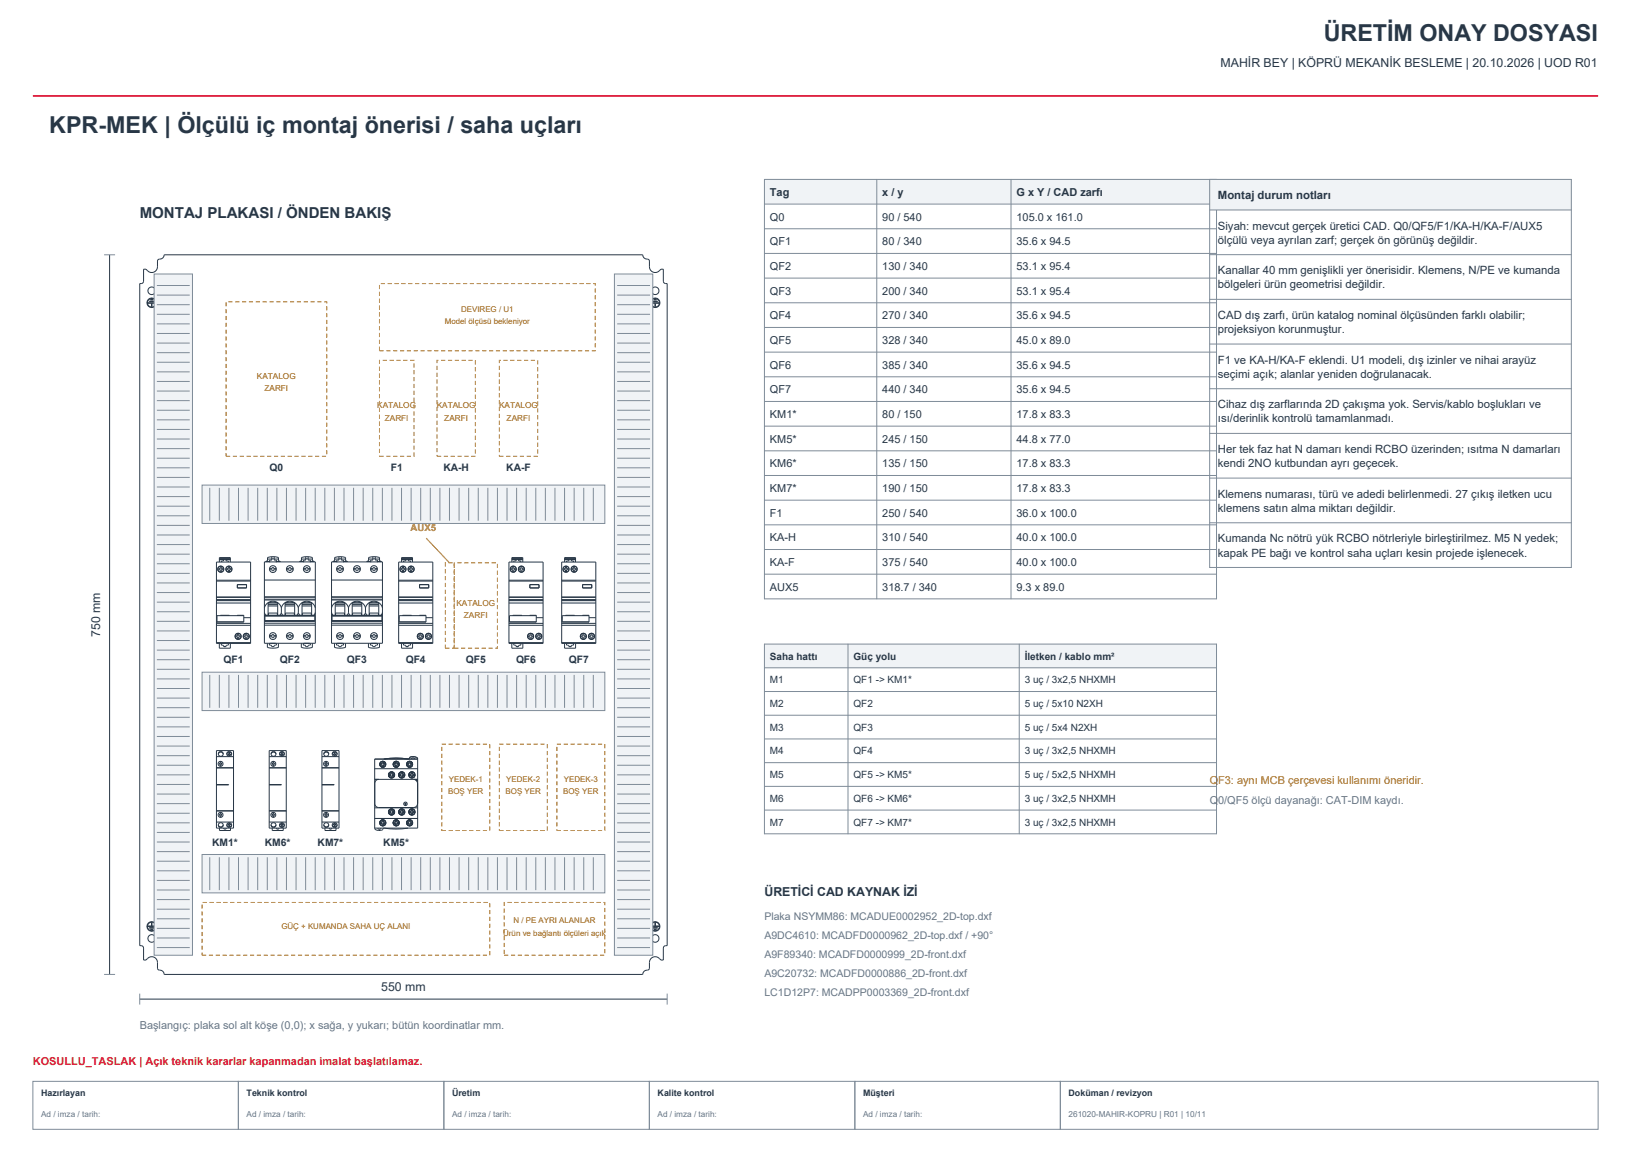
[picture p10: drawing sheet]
<svg xmlns="http://www.w3.org/2000/svg" width="420mm" height="297mm" viewBox="0 0 420 297" stroke-linecap="round" stroke-linejoin="round" font-family="sans-serif">
<defs><g id="words">
<g font-size="6" fill="#283746">
<text x="340.9" y="10.6">ÜRETİM ONAY DOSYASI</text>
<text x="12.7" y="34.2">KPR-MEK | Ölçülü iç montaj önerisi / saha uçları</text>
</g>
<text font-size="3.9" fill="#283746" x="36" y="56.1">MONTAJ PLAKASI / ÖNDEN BAKIŞ</text>
<g font-size="3.2" fill="#283746">
<text x="314.3" y="17.3">MAHİR BEY | KÖPRÜ MEKANİK BESLEME | 20.10.2026 | UOD R01</text>
<text x="25.8" y="163.9" transform="rotate(-90 25.8 163.9)">750 mm</text>
<text x="196.8" y="230.7">ÜRETİCİ CAD KAYNAK İZİ</text>
<text x="98.2" y="255">550 mm</text>
</g>
<g font-size="2.9" fill="#283746">
<text x="313.6" y="51.2">Montaj durum notları</text>
<text x="313.6" y="59.1">Siyah: mevcut gerçek üretici CAD. Q0/QF5/F1/KA-H/KA-F/AUX5</text>
<text x="313.6" y="62.7">ölçülü veya ayrılan zarf; gerçek ön görünüş değildir.</text>
<text x="313.6" y="70.6">Kanallar 40 mm genişlikli yer önerisidir. Klemens, N/PE ve kumanda</text>
<text x="313.6" y="74.2">bölgeleri ürün geometrisi değildir.</text>
<text x="313.6" y="82.1">CAD dış zarfı, ürün katalog nominal ölçüsünden farklı olabilir;</text>
<text x="313.6" y="85.7">projeksiyon korunmuştur.</text>
<text x="313.6" y="93.6">F1 ve KA-H/KA-F eklendi. U1 modeli, dış izinler ve nihai arayüz</text>
<text x="313.6" y="97.2">seçimi açık; alanlar yeniden doğrulanacak.</text>
<text x="313.6" y="105.1">Cihaz dış zarflarında 2D çakışma yok. Servis/kablo boşlukları ve</text>
<text x="313.6" y="108.7">ısı/derinlik kontrolü tamamlanmadı.</text>
<text x="313.6" y="116.6">Her tek faz hat N damarı kendi RCBO üzerinden; ısıtma N damarları</text>
<text x="313.6" y="120.2">kendi 2NO kutbundan ayrı geçecek.</text>
<text x="313.6" y="128.1">Klemens numarası, türü ve adedi belirlenmedi. 27 çıkış iletken ucu</text>
<text x="313.6" y="131.7">klemens satın alma miktarı değildir.</text>
<text x="313.6" y="139.6">Kumanda Nc nötrü yük RCBO nötrleriyle birleştirilmez. M5 N yedek;</text>
<text x="313.6" y="143.2">kapak PE bağı ve kontrol saha uçları kesin projede işlenecek.</text>
</g>
<g font-size="2.8" fill="#283746">
<text x="198.3" y="50.4">Tag</text>
<text x="227.2" y="50.4">x / y</text>
<text x="261.8" y="50.4">G x Y / CAD zarfı</text>
<text x="198.3" y="56.8">Q0</text>
<text x="227.2" y="56.8">90 / 540</text>
<text x="261.8" y="56.8">105.0 x 161.0</text>
<text x="198.3" y="63.1">QF1</text>
<text x="227.2" y="63.1">80 / 340</text>
<text x="261.8" y="63.1">35.6 x 94.5</text>
<text x="198.3" y="69.5">QF2</text>
<text x="227.2" y="69.5">130 / 340</text>
<text x="261.8" y="69.5">53.1 x 95.4</text>
<text x="198.3" y="75.8">QF3</text>
<text x="227.2" y="75.8">200 / 340</text>
<text x="261.8" y="75.8">53.1 x 95.4</text>
<text x="198.3" y="82.2">QF4</text>
<text x="227.2" y="82.2">270 / 340</text>
<text x="261.8" y="82.2">35.6 x 94.5</text>
<text x="198.3" y="88.5">QF5</text>
<text x="227.2" y="88.5">328 / 340</text>
<text x="261.8" y="88.5">45.0 x 89.0</text>
<text x="198.3" y="94.9">QF6</text>
<text x="227.2" y="94.9">385 / 340</text>
<text x="261.8" y="94.9">35.6 x 94.5</text>
<text x="198.3" y="101.2">QF7</text>
<text x="227.2" y="101.2">440 / 340</text>
<text x="261.8" y="101.2">35.6 x 94.5</text>
<text x="198.3" y="107.6">KM1*</text>
<text x="227.2" y="107.6">80 / 150</text>
<text x="261.8" y="107.6">17.8 x 83.3</text>
<text x="198.3" y="113.9">KM5*</text>
<text x="227.2" y="113.9">245 / 150</text>
<text x="261.8" y="113.9">44.8 x 77.0</text>
<text x="198.3" y="120.3">KM6*</text>
<text x="227.2" y="120.3">135 / 150</text>
<text x="261.8" y="120.3">17.8 x 83.3</text>
<text x="198.3" y="126.6">KM7*</text>
<text x="227.2" y="126.6">190 / 150</text>
<text x="261.8" y="126.6">17.8 x 83.3</text>
<text x="198.3" y="133">F1</text>
<text x="227.2" y="133">250 / 540</text>
<text x="261.8" y="133">36.0 x 100.0</text>
<text x="198.3" y="139.3">KA-H</text>
<text x="227.2" y="139.3">310 / 540</text>
<text x="261.8" y="139.3">40.0 x 100.0</text>
<text x="198.3" y="145.7">KA-F</text>
<text x="227.2" y="145.7">375 / 540</text>
<text x="261.8" y="145.7">40.0 x 100.0</text>
<text x="198.3" y="152">AUX5</text>
<text x="227.2" y="152">318.7 / 340</text>
<text x="261.8" y="152">9.3 x 89.0</text>
</g>
<text font-size="2.8" fill="#956100" x="311.5" y="201.8">QF3: aynı MCB çerçevesi kullanımı öneridir.</text>
<g font-size="2.8" fill="#657587">
<text x="311.5" y="207">Q0/QF5 ölçü dayanağı: CAT-DIM kaydı.</text>
<text x="36" y="264.9">Başlangıç: plaka sol alt köşe (0,0); x sağa, y yukarı; bütün koordinatlar mm.</text>
</g>
<text font-size="2.8" fill="#dd1738" x="8.5" y="274.1">KOSULLU_TASLAK | Açık teknik kararlar kapanmadan imalat başlatılamaz.</text>
<g font-size="2.7" fill="#657587">
<text x="196.8" y="236.7">Plaka NSYMM86: MCADUE0002952_2D-top.dxf</text>
<text x="196.8" y="241.6">A9DC4610: MCADFD0000962_2D-top.dxf / +90°</text>
<text x="196.8" y="246.6">A9F89340: MCADFD0000999_2D-front.dxf</text>
<text x="196.8" y="251.5">A9C20732: MCADFD0000886_2D-front.dxf</text>
<text x="196.8" y="256.4">LC1D12P7: MCADPP0003369_2D-front.dxf</text>
</g>
<g font-size="2.6" fill="#283746">
<text x="69.4" y="121.3">Q0</text>
<text x="100.6" y="121.3">F1</text>
<text x="114.2" y="121.3">KA-H</text>
<text x="130.4" y="121.3">KA-F</text>
<text x="57.6" y="170.7">QF1</text>
<text x="72.1" y="170.7">QF2</text>
<text x="89.4" y="170.7">QF3</text>
<text x="104.5" y="170.7">QF4</text>
<text x="120" y="170.7">QF5</text>
<text x="132.9" y="170.7">QF6</text>
<text x="146.5" y="170.7">QF7</text>
<text x="198.3" y="169.8">Saha hattı</text>
<text x="219.8" y="169.8">Güç yolu</text>
<text x="263.9" y="169.8">İletken / kablo mm²</text>
<text x="198.3" y="175.9">M1</text>
<text x="219.8" y="175.9">QF1 -&gt; KM1*</text>
<text x="263.9" y="175.9">3 uç / 3x2,5 NHXMH</text>
<text x="198.3" y="182">M2</text>
<text x="219.8" y="182">QF2</text>
<text x="263.9" y="182">5 uç / 5x10 N2XH</text>
<text x="198.3" y="188.1">M3</text>
<text x="219.8" y="188.1">QF3</text>
<text x="263.9" y="188.1">5 uç / 5x4 N2XH</text>
<text x="198.3" y="194.2">M4</text>
<text x="219.8" y="194.2">QF4</text>
<text x="263.9" y="194.2">3 uç / 3x2,5 NHXMH</text>
<text x="198.3" y="200.3">M5</text>
<text x="219.8" y="200.3">QF5 -&gt; KM5*</text>
<text x="263.9" y="200.3">5 uç / 5x2,5 NHXMH</text>
<text x="198.3" y="206.4">M6</text>
<text x="219.8" y="206.4">QF6 -&gt; KM6*</text>
<text x="263.9" y="206.4">3 uç / 3x2,5 NHXMH</text>
<text x="198.3" y="212.5">M7</text>
<text x="219.8" y="212.5">QF7 -&gt; KM7*</text>
<text x="263.9" y="212.5">3 uç / 3x2,5 NHXMH</text>
<text x="54.6" y="217.6">KM1*</text>
<text x="68.2" y="217.6">KM6*</text>
<text x="81.8" y="217.6">KM7*</text>
<text x="98.7" y="217.6">KM5*</text>
</g>
<text font-size="2.5" fill="#956100" x="105.7" y="136.7">AUX5</text>
<g font-size="2.3" fill="#283746">
<text x="10.6" y="282.2">Hazırlayan</text>
<text x="63.5" y="282.2">Teknik kontrol</text>
<text x="116.4" y="282.2">Üretim</text>
<text x="169.3" y="282.2">Kalite kontrol</text>
<text x="222.2" y="282.2">Müşteri</text>
<text x="275.2" y="282.2">Doküman / revizyon</text>
</g>
<g font-size="2.1" fill="#956100">
<text x="66.2" y="97.6">KATALOG</text>
<text x="68.1" y="100.7">ZARFI</text>
<text x="97.2" y="105.1">KATALOG</text>
<text x="112.5" y="105.1">KATALOG</text>
<text x="128.5" y="105.1">KATALOG</text>
<text x="99.1" y="108.3">ZARFI</text>
<text x="114.4" y="108.3">ZARFI</text>
<text x="130.5" y="108.3">ZARFI</text>
<text x="117.5" y="155.8">KATALOG</text>
<text x="119.5" y="159">ZARFI</text>
</g>
<g font-size="2.1" fill="#657587">
<text x="10.6" y="287.5">Ad / imza / tarih:</text>
<text x="63.5" y="287.5">Ad / imza / tarih:</text>
<text x="116.4" y="287.5">Ad / imza / tarih:</text>
<text x="169.3" y="287.5">Ad / imza / tarih:</text>
<text x="222.2" y="287.5">Ad / imza / tarih:</text>
<text x="275.2" y="287.5">261020-MAHIR-KOPRU | R01 | 10/11</text>
</g>
<g font-size="2" fill="#956100">
<text x="114.5" y="83.4">Model ölçüsü bekleniyor</text>
<text x="118.7" y="80.2">DEVIREG / U1</text>
<text x="115.6" y="201.2">YEDEK-1</text>
<text x="130.4" y="201.2">YEDEK-2</text>
<text x="145.2" y="201.2">YEDEK-3</text>
<text x="115.4" y="204.4">BOŞ YER</text>
<text x="130.2" y="204.4">BOŞ YER</text>
<text x="145" y="204.4">BOŞ YER</text>
<text x="72.4" y="239.1">GÜÇ + KUMANDA SAHA UÇ ALANI</text>
<text x="132.2" y="237.6">N / PE AYRI ALANLAR</text>
<text x="129.6" y="240.8">Ürün ve bağlantı ölçüleri açık</text>
</g>
</g></defs>
<path d="M8.5 24.7h403" fill="none" stroke="#dd1738" stroke-width=".46"/>
<g fill="none" stroke="#283746" stroke-width=".26">
<path d="M37 69.3h.6a1.56 1.56 0 0 0 1.7 .8 1.56 1.56 0 0 0 1.3-1.4v-1.7l.4-.3a1.13 1.13 0 0 0 1.3-1.1h123.2a1.51 1.51 0 0 0 1.6 1.2l.1 1.9a1.56 1.56 0 0 0 1.3 1.4 1.56 1.56 0 0 0 1.7-.8h.6l.1 3.3 .3 .3 .6 .1v170.4h-.6l-.3 .4-.1 3.3h-.6a1.56 1.56 0 0 0-1.7-.9 1.56 1.56 0 0 0-1.3 1.5v1.7l-.5 .3a1.13 1.13 0 0 0-1.2 1.1h-123.2a1.51 1.51 0 0 0-1.6-1.3l-.1-1.8a1.56 1.56 0 0 0-1.3-1.5 1.56 1.56 0 0 0-1.7 .9h-.6l-.1-3.3-.3-.4h-.6v-170.4l.6-.1 .3-.3zM38.1 77.9l2 .1h-1l-.1 .9v-.9zM38.5 77.5l1.2 .1zM38.8 77.1l.6 .1zM167.7 77.9l2 .1h-.9l-.1 .9v-.9zM168.1 77.5l1.2 .1zM168.4 77.1l.6 .1zM38.1 238.3h.9l.1-.8v.8l1 .1zM38.5 238.7l1.2 .2zM38.8 239.2l.6 .1zM167.7 238.3h1l.1-.8v.8l.9 .1zM168.1 238.7l1.2 .2z"/>
<path d="M168.4 239.2l.6 .1z"/>
<circle cx="39.1" cy="77.9" r="1.23"/>
<circle cx="39.1" cy="77.9" r="1.11"/>
<circle cx="39.1" cy="74.8" r=".99"/>
<circle cx="168.7" cy="77.9" r="1.23"/>
<circle cx="168.7" cy="77.9" r="1.11"/>
<circle cx="168.7" cy="74.8" r=".99"/>
<circle cx="39.1" cy="238.4" r="1.23"/>
<circle cx="39.1" cy="238.4" r="1.11"/>
<circle cx="168.7" cy="238.4" r="1.23"/>
<circle cx="168.7" cy="238.4" r="1.11"/>
<circle cx="39.1" cy="241.5" r=".99"/>
<circle cx="168.7" cy="241.5" r=".99"/>
</g>
<path d="M39.7 70.5h9.9v175.3h-9.9z" fill-rule="evenodd" fill="#f0f3f6" stroke="#7f8c99" stroke-width=".26"/>
<g fill="none" stroke="#7f8c99" stroke-width=".26">
<path d="M40.4 78.4h8.5M40.4 75.9h8.5M40.4 73.5h8.5M40.4 98.2h8.5M40.4 95.7h8.5M40.4 93.2h8.5M40.4 90.8h8.5M40.4 88.3h8.5M40.4 85.8h8.5M40.4 83.4h8.5M40.4 80.9h8.5M40.4 117.9h8.5"/>
<path d="M40.4 115.5h8.5M40.4 113h8.5M40.4 110.5h8.5M40.4 108.1h8.5M40.4 105.6h8.5M40.4 103.1h8.5M40.4 100.6h8.5M40.4 137.7h8.5M40.4 135.2h8.5M40.4 132.7h8.5M40.4 130.3h8.5M40.4 127.8h8.5"/>
<path d="M40.4 125.3h8.5M40.4 122.9h8.5M40.4 120.4h8.5M40.4 159.9h8.5M40.4 157.4h8.5M40.4 155h8.5M40.4 152.5h8.5M40.4 150h8.5M40.4 147.6h8.5M40.4 145.1h8.5M40.4 142.6h8.5M40.4 140.2h8.5"/>
<path d="M40.4 179.7h8.5M40.4 177.2h8.5M40.4 174.7h8.5M40.4 172.3h8.5M40.4 169.8h8.5M40.4 167.3h8.5M40.4 164.8h8.5M40.4 162.4h8.5M40.4 199.4h8.5M40.4 197h8.5M40.4 194.5h8.5M40.4 192h8.5"/>
<path d="M40.4 189.5h8.5M40.4 187.1h8.5M40.4 184.6h8.5M40.4 182.1h8.5M40.4 219.2h8.5M40.4 216.7h8.5M40.4 214.2h8.5M40.4 211.8h8.5M40.4 209.3h8.5M40.4 206.8h8.5M40.4 204.4h8.5M40.4 201.9h8.5"/>
<path d="M40.4 238.9h8.5M40.4 236.5h8.5M40.4 234h8.5M40.4 231.5h8.5M40.4 229.1h8.5M40.4 226.6h8.5M40.4 224.1h8.5M40.4 221.6h8.5M40.4 243.9h8.5M40.4 241.4h8.5"/>
</g>
<path d="M158.2 70.5h9.9v175.3h-9.9z" fill-rule="evenodd" fill="#f0f3f6" stroke="#7f8c99" stroke-width=".26"/>
<g fill="none" stroke="#7f8c99" stroke-width=".26">
<path d="M158.9 78.4h8.5M158.9 75.9h8.5M158.9 73.5h8.5M158.9 98.2h8.5M158.9 95.7h8.5M158.9 93.2h8.5M158.9 90.8h8.5M158.9 88.3h8.5M158.9 85.8h8.5M158.9 83.4h8.5M158.9 80.9h8.5M158.9 117.9h8.5"/>
<path d="M158.9 115.5h8.5M158.9 113h8.5M158.9 110.5h8.5M158.9 108.1h8.5M158.9 105.6h8.5M158.9 103.1h8.5M158.9 100.6h8.5M158.9 137.7h8.5M158.9 135.2h8.5M158.9 132.7h8.5M158.9 130.3h8.5M158.9 127.8h8.5"/>
<path d="M158.9 125.3h8.5M158.9 122.9h8.5M158.9 120.4h8.5M158.9 159.9h8.5M158.9 157.4h8.5M158.9 155h8.5M158.9 152.5h8.5M158.9 150h8.5M158.9 147.6h8.5M158.9 145.1h8.5M158.9 142.6h8.5M158.9 140.2h8.5"/>
<path d="M158.9 179.7h8.5M158.9 177.2h8.5M158.9 174.7h8.5M158.9 172.3h8.5M158.9 169.8h8.5M158.9 167.3h8.5M158.9 164.8h8.5M158.9 162.4h8.5M158.9 199.4h8.5M158.9 197h8.5M158.9 194.5h8.5M158.9 192h8.5"/>
<path d="M158.9 189.5h8.5M158.9 187.1h8.5M158.9 184.6h8.5M158.9 182.1h8.5M158.9 219.2h8.5M158.9 216.7h8.5M158.9 214.2h8.5M158.9 211.8h8.5M158.9 209.3h8.5M158.9 206.8h8.5M158.9 204.4h8.5M158.9 201.9h8.5"/>
<path d="M158.9 238.9h8.5M158.9 236.5h8.5M158.9 234h8.5M158.9 231.5h8.5M158.9 229.1h8.5M158.9 226.6h8.5M158.9 224.1h8.5M158.9 221.6h8.5M158.9 243.9h8.5M158.9 241.4h8.5"/>
</g>
<path d="M52 124.8h103.8v9.9h-103.8z" fill-rule="evenodd" fill="#f0f3f6" stroke="#7f8c99" stroke-width=".26"/>
<g fill="none" stroke="#7f8c99" stroke-width=".26">
<path d="M54 125.6v8.4M56.5 125.6v8.4M58.9 125.6v8.4M61.4 125.6v8.4M63.9 125.6v8.4M66.4 125.6v8.4M68.8 125.6v8.4M71.3 125.6v8.4M73.8 125.6v8.4M76.2 125.6v8.4M78.7 125.6v8.4M81.2 125.6v8.4"/>
<path d="M83.6 125.6v8.4M86.1 125.6v8.4M88.6 125.6v8.4M91.1 125.6v8.4M93.5 125.6v8.4M96 125.6v8.4M98.5 125.6v8.4M100.9 125.6v8.4M103.4 125.6v8.4M105.9 125.6v8.4M108.3 125.6v8.4M110.8 125.6v8.4"/>
<path d="M113.3 125.6v8.4M115.7 125.6v8.4M118.2 125.6v8.4M120.7 125.6v8.4M123.2 125.6v8.4M125.6 125.6v8.4M128.1 125.6v8.4M130.6 125.6v8.4M133 125.6v8.4M135.5 125.6v8.4M138 125.6v8.4M140.4 125.6v8.4"/>
<path d="M142.9 125.6v8.4M145.4 125.6v8.4M147.8 125.6v8.4M150.3 125.6v8.4M152.8 125.6v8.4"/>
</g>
<path d="M52 173h103.8v9.9h-103.8z" fill-rule="evenodd" fill="#f0f3f6" stroke="#7f8c99" stroke-width=".26"/>
<g fill="none" stroke="#7f8c99" stroke-width=".26">
<path d="M54 173.7v8.5M56.5 173.7v8.5M58.9 173.7v8.5M61.4 173.7v8.5M63.9 173.7v8.5M66.4 173.7v8.5M68.8 173.7v8.5M71.3 173.7v8.5M73.8 173.7v8.5M76.2 173.7v8.5M78.7 173.7v8.5M81.2 173.7v8.5"/>
<path d="M83.6 173.7v8.5M86.1 173.7v8.5M88.6 173.7v8.5M91.1 173.7v8.5M93.5 173.7v8.5M96 173.7v8.5M98.5 173.7v8.5M100.9 173.7v8.5M103.4 173.7v8.5M105.9 173.7v8.5M108.3 173.7v8.5M110.8 173.7v8.5"/>
<path d="M113.3 173.7v8.5M115.7 173.7v8.5M118.2 173.7v8.5M120.7 173.7v8.5M123.2 173.7v8.5M125.6 173.7v8.5M128.1 173.7v8.5M130.6 173.7v8.5M133 173.7v8.5M135.5 173.7v8.5M138 173.7v8.5M140.4 173.7v8.5"/>
<path d="M142.9 173.7v8.5M145.4 173.7v8.5M147.8 173.7v8.5M150.3 173.7v8.5M152.8 173.7v8.5"/>
</g>
<path d="M52 219.9h103.8v9.9h-103.8z" fill-rule="evenodd" fill="#f0f3f6" stroke="#7f8c99" stroke-width=".26"/>
<g fill="none" stroke="#7f8c99" stroke-width=".26">
<path d="M26.8 65.6h2.8M54 220.6v8.5M56.5 220.6v8.5M58.9 220.6v8.5M61.4 220.6v8.5M63.9 220.6v8.5M66.4 220.6v8.5M68.8 220.6v8.5M71.3 220.6v8.5M73.8 220.6v8.5M76.2 220.6v8.5M78.7 220.6v8.5"/>
<path d="M81.2 220.6v8.5M83.6 220.6v8.5M86.1 220.6v8.5M88.6 220.6v8.5M91.1 220.6v8.5M93.5 220.6v8.5M96 220.6v8.5M98.5 220.6v8.5M100.9 220.6v8.5M103.4 220.6v8.5M105.9 220.6v8.5M108.3 220.6v8.5"/>
<path d="M110.8 220.6v8.5M113.3 220.6v8.5M115.7 220.6v8.5M118.2 220.6v8.5M120.7 220.6v8.5M123.2 220.6v8.5M125.6 220.6v8.5M128.1 220.6v8.5M130.6 220.6v8.5M133 220.6v8.5M135.5 220.6v8.5M138 220.6v8.5"/>
<path d="M140.4 220.6v8.5M142.9 220.6v8.5M145.4 220.6v8.5M147.8 220.6v8.5M150.3 220.6v8.5M152.8 220.6v8.5M26.8 250.8h2.8M36 255.7v2.8M171.8 255.7v2.8"/>
</g>
<path d="M58.2 77.7h25.9v39.7h-25.9zM97.7 73h55.6v17.3h-55.6zM97.7 92.7h8.9v24.7h-8.9zM112.5 92.7h9.9v24.7h-9.9zM128.6 92.7h9.9v24.7h-9.9zM114.7 144.8h2.3v22h-2.3zM117 144.8h11.1v22h-11.1zM113.8 191.5h12.3v22.2h-12.3zM128.6 191.5h12.3v22.2h-12.3zM143.4 191.5h12.4v22.2h-12.4zM52 232.3h74.1v13.5h-74.1zM129.8 232.3h26v13.5h-26z" fill="none" stroke="#956100" stroke-width=".26" stroke-dasharray="1.1 .7" stroke-linecap="butt"/>
<g fill="none" stroke="#283746" stroke-width=".26">
<path d="M28.2 65.6v185.2M55.7 144.7h8.8v20.9h-8.8zM55.7 159h.2M55.7 155.2h8.8M55.7 154.6h8.8M55.7 154.4h8.8M55.7 153.7h8.8M55.7 153.6h8.8M55.7 149.6h8.8M55.7 149.3h8.8M56.5 144.7v-1.2h2.8v1.2M56.5 143.8h2.8"/>
<path d="M56.7 145.7v.6h-.4v.3h.4v.6M56.7 158.5h2.4M57 144.7l.1-.3h.4a.38 .38 0 0 1 .4-.4 .38 .38 0 0 1 .4 .4h.4l.1 .3M57 145.7v.6h.4v.3h-.4v.6M57.8 144h-1.3M58 144h1.3M58.8 145.7v.6h-.4v.3h.4v.6M59.1 145.7v.6h.4v.3h-.4v.6M61.1 158.5l1.7-.1v1.7h-6.9v-1.6h6.9M61.1 150.5h2.4v.8h-2.4zM61.1 150.5v.8h2.4M62.8 159h1.7"/>
<path d="M68.1 157.7l.3 .6M68.1 156.4l.8-1.2 1.4-.5 1.3 .5 .9 1.2M68.1 144.6h13.1v21h-13.1zM68.1 153.7h13.1M68.1 154.4h13.1M68.1 154.2h13.1M68.1 153.6h13.1M68.1 149.3h13.1M68.2 158.4h12.9M68.2 158.3h12.9v1.6h-12.9zM68.2 159.9h12.9M68.2 159.7h12.9"/>
<path d="M68.2 158.6h12.9M68.6 144.5h.8M68.6 144.4l-.1 .2 .1-.1M68.6 144.4v.1M68.9 144.2l-.3 .2M68.9 144.2l-.3 .3M69 158.3v-3.1l1.3-.2 1.2 .2v3.1M69 155.2h2.5M69 158.3h.1M69 156h2.5M69 155.6h2.5M69.1 158.3v-.5h2.3v.5"/>
<path d="M69.4 144.4h.1M69.4 144.4l.9-.6 .9 .6M69.4 144.4l.2 .2M69.4 144.5l.1 .1M69.4 146.3h.7v-.3h.3v.3h.7M69.4 146.6h.7v.3h.3v-.3h.7M70 143.3v.6h-1.1M70.6 143.3v.6h1.1M71.2 144.5l-.1 .1M71.2 144.5h.8M71.2 144.4l-.2 .2M71.2 144.5h.1"/>
<path d="M71.4 158.3h.1M71.7 144.2v-.7a4.8 4.8 0 0 0-2.8 0v.7M71.7 144.2l.3 .3M71.7 144.2l.3 .2M72 144.4l.1 .2-.1-.1M72 144.4v.1M72.5 157.7l-.4 .6M72.5 157.7l.3 .6M72.5 156.4v1.3M73.4 158.3v-3.1l1.2-.2 1.3 .2v3.1M73.4 155.2h2.5M73.4 158.3h.1"/>
<path d="M73.4 156h2.5M73.4 155.6h2.5M73.5 158.3v-.5h2.3v.5M73.8 146.3h.7v-.3h.3v.3h.7M73.8 146.6h.7v.3h.3v-.3h.7M75.8 158.3h.1M76.8 156.4l.8-1.2 1.4-.5 1.4 .5 .8 1.2M76.8 156.4l-.8-1.2-1.4-.5-1.3 .5-.8 1.2M76.8 156.4v1.3M76.8 157.7l.4 .6M76.8 157.7l-.3 .6M77.3 144.5h.8"/>
<path d="M77.4 144.4l-.2 .2 .2-.1M77.4 144.4v.1M77.6 144.2l-.2 .2M77.6 144.2l-.2 .3M77.8 158.3v-3.1l1.2-.2 1.2 .2v3.1M77.8 155.2h2.4M77.8 158.3h.1M77.8 156h2.4M77.8 155.6h2.4M77.9 158.3v-.5h2.3v.5M78.1 144.4h.1M78.1 144.4l.9-.6 1 .6"/>
<path d="M78.1 144.4l.2 .2M78.1 144.5l.1 .1M78.1 146.3h.7v-.3h.4v.3h.7M78.1 146.6h.7v.3h.4v-.3h.7M78.7 143.3v.6h-1.1M79.3 143.3v.6h1.1M80 144.5l-.1 .1M80 144.5h.7M80 144.4l-.3 .2M80 144.5h.1M80.2 158.3h.1M80.4 144.2v-.7a4.8 4.8 0 0 0-2.8 0v.7"/>
<path d="M80.4 144.2l.3 .3M80.5 144.2l.2 .2M80.7 144.4l.2 .2-.2-.1M80.7 144.4v.1M81.2 157.7l-.4 .6M85.4 157.7l.3 .6M85.4 156.4l.8-1.2 1.4-.5 1.3 .5 .8 1.2M85.4 144.6h13.1v21h-13.1zM85.4 153.7h13.1M85.4 154.4h13.1M85.4 154.2h13.1M85.4 153.6h13.1"/>
<path d="M85.4 149.3h13.1M85.5 158.4h12.8M85.5 158.3h12.8v1.6h-12.8zM85.5 159.9h12.8M85.5 159.7h12.8M85.5 158.6h12.8M85.9 144.5h.8M85.9 144.4l-.2 .2 .2-.1M85.9 144.4v.1M86.2 144.2l-.3 .2M86.3 158.3v-3.1l1.3-.2 1.2 .2v3.1M86.3 155.2h2.5"/>
<path d="M86.3 158.3h.1M86.3 156h2.5M86.3 155.6h2.5M86.4 158.3v-.5h2.3v.5M86.7 144.4h.1M86.7 144.4l.9-.6 .9 .6M86.7 144.4l.2 .2M86.7 144.5v.1M86.7 146.6h.7v.3h.3v-.3h.7M86.7 146.3h.7v-.3h.3v.3h.7M87.3 143.3v.6h-1.1M87.9 143.3v.6h1.1"/>
<path d="M88.5 144.5l-.1 .1M88.5 144.5h.8M88.5 144.4l-.2 .2M88.5 144.5h.1M88.7 158.3h.1M89 144.2v-.7a4.8 4.8 0 0 0-2.8 0v.8l-.3 .2M89 144.2l.2 .3M89 144.2l.2 .2M89.2 144.4l.2 .2-.2-.1M89.2 144.4v.1M89.7 157.7l-.3 .6M89.7 157.7l.4 .6"/>
<path d="M89.7 156.4v1.3M90.7 158.3v-3.1l1.2-.2 1.3 .2v3.1M90.7 155.2h2.5M90.7 158.3h.1M90.7 156h2.5M90.7 155.6h2.5M90.8 158.3v-.5h2.3v.5M91.1 146.6h.7v.3h.3v-.3h.7M91.1 146.3h.7v-.3h.3v.3h.7M93.1 158.3h.1M94.1 156.4l.8-1.2 1.4-.5 1.4 .5 .8 1.2M94.1 156.4l-.8-1.2-1.4-.5-1.3 .5-.9 1.2"/>
<path d="M94.1 156.4v1.3M94.1 157.7l.4 .6M94.1 157.7l-.3 .6M94.6 144.5h.8M94.7 144.5l-.2 .1M94.7 144.4l-.2 .2M94.7 144.4v.1M94.9 144.2l-.2 .2M94.9 144.2l-.2 .3M95.1 158.3v-3.1l1.2-.2 1.2 .2v3.1M95.1 155.2h2.4M95.1 158.3h.1"/>
<path d="M95.1 156h2.4M95.1 155.6h2.4M95.2 158.3v-.5h2.2v.5M95.4 144.4h.1M95.4 144.4l.9-.6 1 .6M95.4 144.4l.2 .2M95.4 144.5l.1 .1M95.4 146.6h.7v.3h.4v-.3h.7M95.4 146.3h.7v-.3h.4v.3h.7M96 143.3v.6h-1.1M96.6 143.3v.6h1.1M97.2 144.5v.1"/>
<path d="M97.2 144.5h.8M97.2 144.4l-.2 .2M97.2 144.5h.1M97.4 158.3h.1M97.7 144.2v-.7a4.8 4.8 0 0 0-2.8 0v.7M97.7 144.2l.3 .3M97.7 144.2l.3 .2M98 144.4l.2 .2-.2-.1M98 144.4v.1M98.5 157.7l-.4 .6M102.7 144.7h8.7v20.9h-8.7zM102.7 159h.1"/>
<path d="M102.7 155.2h8.7M102.7 154.6h8.7M102.7 154.4h8.7M102.7 153.7h8.7M102.7 153.6h8.7M102.7 149.6h8.7M102.7 149.3h8.7M103.4 143.8h2.8M103.4 144.7v-1.2h2.8v1.2M103.6 145.7v.6h-.4v.3h.4v.6M103.7 158.5h2.3M103.9 144.7l.1-.3h.4a.38 .38 0 0 1 .4-.4 .38 .38 0 0 1 .4 .4h.4l.1 .3"/>
<path d="M103.9 145.7v.6h.4v.3h-.4v.6M104.7 144h-1.3M105 144h1.2M105.7 145.7v.6h-.4v.3h.4v.6M106 145.7v.6h.4v.3h-.4v.6M108 158.5l1.7-.1v1.7h-6.9v-1.6h6.9M108 150.5h2.4v.8h-2.4zM108 151.3h2.4M109.7 159h1.7M131.1 144.7h8.7v20.9h-8.7zM131.1 159h.1M131.1 155.2h8.7"/>
<path d="M131.1 154.6h8.7M131.1 154.4h8.7M131.1 153.7h8.7M131.1 153.6h8.7M131.1 149.6h8.7M131.1 149.3h8.7M131.8 143.8h2.8M131.8 144.7v-1.2h2.8v1.2M132 145.7v.6h-.4v.3h.4v.6M132.1 158.5h2.3M132.3 144.7l.1-.3h.4a.38 .38 0 0 1 .4-.4 .38 .38 0 0 1 .4 .4h.4l.1 .3M132.3 145.7v.6h.4v.3h-.4v.6"/>
<path d="M133.1 144h-1.3M133.4 144h1.2M134.1 145.7v.6h-.4v.3h.4v.6M134.4 145.7v.6h.4v.3h-.4v.6M136.4 158.5l1.7-.1v1.7h-6.9v-1.6h6.9M136.4 150.5h2.4v.8h-2.4zM136.4 151.3h2.4M138.1 159h1.7M144.6 144.7h8.8v20.9h-8.8zM144.6 159h.2M144.6 155.2h8.8M144.6 154.6h8.8"/>
<path d="M144.6 154.4h8.8M144.6 153.7h8.8M144.6 153.6h8.8M144.6 149.6h8.8M144.6 149.3h8.8M145.4 143.8h2.8M145.4 144.7v-1.2h2.8v1.2M145.6 145.7v.6h-.4v.3h.4v.6M145.6 158.5h2.4M145.9 144.7l.1-.3h.4a.38 .38 0 0 1 .4-.4 .38 .38 0 0 1 .4 .4h.4l.1 .3M145.9 145.7v.6h.4v.3h-.4v.6M146.7 144h-1.3"/>
<path d="M146.9 144h1.3M147.7 145.7v.6h-.4v.3h.4v.6M148 145.7v.6h.4v.3h-.4v.6M150 158.5l1.7-.1v1.7h-6.9v-1.6h6.9M150 150.5h2.4v.8h-2.4zM150 151.3h2.4M151.7 159h1.7M55.7 165.4h8.8M55.7 160.9h8.8M55.7 160.4h8.8M55.9 160h6.9M56.5 165.6v1.2h2.8v-1.2"/>
<path d="M57.1 165.6l-.1 .4 .5 .1a.4 .4 0 0 0 .4 .4 .4 .4 0 0 0 .4-.4l.5-.1-.1-.4M57.6 166.4h.6M61.2 163v.6h-.4v.3h.4v.6M61.5 163v.6h.4v.3h-.4v.6M63.3 163v.6h-.4v.3h.4v.6M63.6 163v.6h.4v.3h-.4v.6M68.1 160.9h13.1M68.1 160.4h13.1M68.9 165.6v1l1.4 .2 1.4-.2v-1M69.4 163.9h.7v.2h.3v-.2h.7M69.4 163.5h.7v-.2h.3v.2h.7M69.6 165.6a.25 .25 0 0 0-.3 .2 .25 .25 0 0 0 .3 .3h.3a.4 .4 0 0 0 .4 .4 .4 .4 0 0 0 .4-.4h.3a.25 .25 0 0 0 .2-.3 .25 .25 0 0 0-.2-.2"/>
<path d="M73.8 163.9h.7v.2h.3v-.2h.7M73.8 163.5h.7v-.2h.3v.2h.7M77.6 165.6v1l1.4 .2 1.4-.2v-1M78.1 163.9h.7v.2h.4v-.2h.7M78.1 163.5h.7v-.2h.4v.2h.7M78.3 165.6a.25 .25 0 0 0-.2 .2 .25 .25 0 0 0 .2 .3h.3a.4 .4 0 0 0 .4 .4 .4 .4 0 0 0 .4-.4h.3a.25 .25 0 0 0 .2-.3 .25 .25 0 0 0-.2-.2M85.4 160.9h13.1M85.4 160.4h13.1M86.1 165.6v1l1.5 .2 1.4-.2v-1M86.7 163.9h.7v.2h.3v-.2h.7M86.7 163.5h.7v-.2h.3v.2h.7M86.9 165.6a.25 .25 0 0 0-.3 .2 .25 .25 0 0 0 .3 .3h.3a.4 .4 0 0 0 .4 .4 .4 .4 0 0 0 .4-.4h.2a.25 .25 0 0 0 .3-.3 .25 .25 0 0 0-.3-.2"/>
<path d="M91.1 163.9h.7v.2h.3v-.2h.7M91.1 163.5h.7v-.2h.3v.2h.7M94.9 165.6v1l1.4 .2 1.4-.2v-1M95.4 163.9h.7v.2h.4v-.2h.7M95.4 163.5h.7v-.2h.4v.2h.7M95.6 165.6a.25 .25 0 0 0-.2 .2 .25 .25 0 0 0 .2 .3h.3a.4 .4 0 0 0 .4 .4 .4 .4 0 0 0 .4-.4h.3a.25 .25 0 0 0 .2-.3 .25 .25 0 0 0-.2-.2M102.7 165.4h8.7M102.7 160.9h8.7M102.7 160.4h8.7M102.8 160h6.9M103.4 165.6v1.2h2.8v-1.2M104 165.6l-.1 .4 .5 .1a.4 .4 0 0 0 .4 .4 .4 .4 0 0 0 .4-.4l.5-.1-.1-.4"/>
<path d="M104.6 166.4h.5M108.1 163v.6h-.4v.3h.4v.6M108.4 163v.6h.4v.3h-.4v.6M110.2 163v.6h-.4v.3h.4v.6M110.5 163v.6h.4v.3h-.4v.6M131.1 165.4h8.7M131.1 160.9h8.7M131.1 160.4h8.7M131.2 160h6.9M131.8 165.6v1.2h2.8v-1.2M132.4 165.6l-.1 .4 .5 .1a.4 .4 0 0 0 .4 .4 .4 .4 0 0 0 .4-.4l.5-.1-.1-.4M133 166.4h.5"/>
<path d="M136.5 163v.6h-.4v.3h.4v.6M136.8 163v.6h.4v.3h-.4v.6M138.6 163v.6h-.4v.3h.4v.6M138.9 163v.6h.4v.3h-.4v.6M144.6 165.4h8.8M144.6 160.9h8.8M144.6 160.4h8.8M144.8 160h6.9M145.4 165.6v1.2h2.8v-1.2M146 165.6l-.1 .4 .5 .1a.4 .4 0 0 0 .4 .4 .4 .4 0 0 0 .4-.4l.5-.1-.1-.4M146.5 166.4h.6M150.1 163v.6h-.4v.3h.4v.6"/>
<path d="M150.4 163v.6h.4v.3h-.4v.6M152.2 163v.6h-.4v.3h.4v.6M152.5 163v.6h.4v.3h-.4v.6M55.7 193.2h4.4v19.9h-4.4zM55.7 197.6h4.4M55.7 194.7h4.4M56.2 194l.3-.3 .4-.1 .3 .1 .3 .3M56.7 195.9v.6h-.3v.2h.3v.5M56.9 195.9v.6h.3v.2h-.3v.5M57.5 194v.1M58.4 194v.1M58.4 194l.5-.4v.6h-.2"/>
<path d="M58.9 193.7h.2M58.9 194.1h-.2v.2h.2v.3M59.1 194.1h.3v.2h-.3v.3M59.6 194.1l-.5-.5v.6h.3M69.3 193.2h4.4v19.9h-4.4zM69.3 197.6h4.4M69.3 194.7h4.4M69.8 194l.2 .5 .4 .1 .5-.1 .2-.5M69.8 194l.2-.4 .4-.2 .5 .2 .2 .4M69.8 194l.2-.3 .4-.1 .4 .1 .2 .3M70.3 195.9v.6h-.3v.2h.3v.5M70.5 195.9v.6h.3v.2h-.3v.5"/>
<path d="M71 194l.1 .1M72 194v.1M72 194l.5-.4v.6h-.3M72.5 193.7h.2M72.5 194.1h-.3v.2h.3v.3M72.7 194.1h.3v.2h-.3v.3M73.2 194.1l-.5-.5v.6h.3M82.9 193.2h4.4v19.9h-4.4zM82.9 197.6h4.4M82.9 194.7h4.4M83.4 194l.2 .5 .4 .1 .5-.1 .1-.5M83.4 194l.2-.4 .4-.2 .5 .2 .1 .4"/>
<path d="M83.4 194l.2-.3 .4-.1 .4 .1 .2 .3M83.9 195.9v.6h-.3v.2h.3v.5M84.1 195.9v.6h.2v.2h-.2v.5M84.6 194v.1M85.6 194v.1M85.6 194l.5-.4v.6h-.3M86.1 193.7h.2M86.1 194.1h-.3v.2h.3v.3M86.3 194.1h.3v.2h-.3v.3M86.8 194.1l-.5-.5v.6h.3M96.5 197.8h11M97.8 196.8h.6v.6"/>
<path d="M98.1 196.1a.75 .75 0 0 1 1.2 .4 .75 .75 0 0 1-.9 .9 .75 .75 0 0 1-.4-1.2 .75 .75 0 0 1 1.2 .2 .75 .75 0 0 1-.7 1 .75 .75 0 0 1-.6-1.1M98.4 196v.5h-.6M98.7 196v.5h.6M99 195.3a19.8 19.8 0 0 1 6.1 0M99.3 196.8h-.6v.6M99.4 195.2v.1M100.1 199.6h.6v.6M100.7 198.7v.6h-.6M101 198.7v.6h.6M101.3 196.8h.6v.6M101.6 199.6h-.6v.6M101.9 196v.5h-.6"/>
<path d="M102.2 196v.5h.5M102.7 199.6h.6v.6M102.7 196.8h-.5v.6M103.3 198.7v.6h-.6M103.6 198.7v.6h.6M104.2 199.6h-.6v.6M104.7 196.8h.6v.6M105.1 195.3a19.8 19.8 0 0 0-6.3 .1M105.1 195.3h.1a1.36 1.36 0 0 1 2.3 .1M105.2 196l-.5 .5M105.3 196a.75 .75 0 0 1 .9 .6 .75 .75 0 0 1-.7 .8 .75 .75 0 0 1-.8-.8M105.3 196v.5h-.6"/>
<path d="M105.3 199.6h.6v.6M105.6 196v.5h.6M105.9 195.3a.56 .56 0 0 1 .9 0M105.9 198.7v.6h-.6M106.2 196.8h-.6v.6M106.2 198.7v.6h.6M106.8 199.6h-.6v.6M107.5 195.4h-11v17.7M107.5 195.4v17.7h-11M55.7 211.6h4.4M55.7 208.7h4.4M55.7 201.9h3.2l-3.2 .1"/>
<path d="M56.2 212.3l.2 .4 .4 .1 .4-.1 .3-.4M56.5 213.1v.6h2.9v-.6M56.7 209.1v.5h-.3v.2h.3v.6M56.9 209.1v.5h.3v.2h-.3v.6M57.5 212.3h.1M57.6 213.1a.4 .4 0 0 0 .3 .3 .4 .4 0 0 0 .4-.3M58.4 212.3h.1M58.7 212.2h.2v.6l-.5-.5M58.9 212.7h.2M58.9 211.8v.3h-.2v.2h.2M59.1 211.8v.3h.3v.2h-.3M59.4 212.2h-.3v.6l.5-.5"/>
<path d="M69.3 201.9h3.2l-3.2 .1M69.3 211.6h4.4M69.3 208.7h4.4M69.8 212.3h.1M70.1 213.1v.6h2.8v-.6M70.3 209.1v.5h-.3v.2h.3v.6M70.5 209.1v.5h.3v.2h-.3v.6M71 212.3l-.2 .4-.4 .1-.4-.1-.2-.4M71 212.3h.1M71.1 213.1a.4 .4 0 0 0 .4 .3 .4 .4 0 0 0 .4-.3M72 212.3h.1M72.2 212.2h.3v.6l-.5-.5"/>
<path d="M72.5 212.7h.2M72.5 211.8v.3h-.3v.2h.3M72.7 211.8v.3h.3v.2h-.3M73 212.2h-.3v.6l.5-.5M82.9 211.6h4.4M82.9 208.7h4.4M82.9 201.9h3.1l-3.1 .1M83.4 212.3h.1M83.7 213.1v.6h2.8v-.6M83.9 209.1v.5h-.3v.2h.3v.6M84.1 209.1v.5h.2v.2h-.2v.6M84.6 212.3l-.2 .4-.4 .1-.4-.1-.2-.4"/>
<path d="M84.6 212.3h.1M84.7 213.1a.4 .4 0 0 0 .4 .3 .4 .4 0 0 0 .4-.3M85.6 212.3h.1M85.8 212.2h.3v.6l-.5-.5M86.1 212.7h.2M86.1 211.8v.3h-.3v.2h.3M86.3 211.8v.3h.3v.2h-.3M86.6 212.2h-.3v.6l.5-.5M96.5 210.6h11M96.5 200.6h11M96.5 207.9h11M96.5 213.1a.88 .88 0 0 0 1 .6h.8l.6-.6a19.8 19.8 0 0 0 6.2 0"/>
<path d="M97.2 213.2a.56 .56 0 0 0 1 0M97.5 200.6a.99 .99 0 0 0-1 1M97.5 213.7h.4M97.8 211.8h.1M97.8 211.8v.1M97.8 211.7v.1M97.8 211.6v.1M97.8 211.9h.6v.6M97.8 211.6h.1M97.8 211.9h.1M97.8 211.9l.6 .6M98.3 211l-.5 .6"/>
<path d="M98.4 211h.1M98.4 212.5h.1M98.4 211v.6h-.6M98.7 211h-.3M98.7 211h.1M98.7 212.5h.1M98.7 211l.6 .6M98.7 212.5h-.3M98.7 211v.6h.6M99.3 211.6v.2M99.3 211.9l-.6 .6M99.3 211.6v.3"/>
<path d="M99.3 211.9h-.6v.6M99.3 211.8v.1M100.1 209.1h.6v.6M100.7 208.2v.6h-.6M101 208.2v.6h.6M101.3 211.8h.1M101.3 211.7v.1M101.3 211.8v.1M101.3 211.6v.1M101.3 211.9h.6v.6M101.3 211.6h.1M101.3 211.9h.1"/>
<path d="M101.3 211.9l.6 .6M101.6 209.1h-.6v.6M101.9 211l-.6 .6M101.9 211h.1M101.9 212.5h.3M101.9 211h.3M101.9 211v.6h-.6M102.2 211h-.3M102.2 211h.1M102.2 211v.6h.5M102.2 212.5h.1M102.2 211l.5 .6"/>
<path d="M102.2 212.5h-.3M102.7 209.1h.6v.6M102.7 211.6l.1 .2M102.7 211.9l-.5 .6M102.7 211.6v.3M102.7 211.9h-.5v.6M102.8 211.8l-.1 .1M103.3 208.2v.6h-.6M103.6 208.2v.6h.6M104.2 209.1h-.6v.6M104.7 211.6v.3M104.7 211.9h.6v.6"/>
<path d="M104.7 211.6h.1M104.7 211.9h.1M104.7 211.9l.6 .6M105.3 211l-.6 .6M105.3 211h.1M105.3 211h.3M105.3 212.5h.1M105.3 212.5h.3M105.3 211v.6h-.6M105.3 209.1h.6v.6M105.6 211v.6h.6M105.6 212.5h.1"/>
<path d="M105.6 211l.6 .6M105.6 212.5h-.3M105.9 208.2v.6h-.6M106.2 211.6v.2M106.2 211.9l-.6 .6M106.2 211.6v.3M106.2 211.9h-.6v.6M106.2 211.8v.1M106.2 208.2v.6h.6M106.8 209.1h-.6v.6M107.5 201.6a.99 .99 0 0 0-.9-1 .99 .99 0 0 1 .9 1M107.5 200.6v6.2a.99 .99 0 0 1-1 1h-9a.99 .99 0 0 1-1-1"/>
<path d="M36 257.1h135.8"/>
<circle cx="56.8" cy="146.5" r=".77"/>
<circle cx="56.9" cy="146.5" r=".8"/>
<circle cx="58.9" cy="146.5" r=".8"/>
<circle cx="58.9" cy="146.5" r=".77"/>
<circle cx="70.3" cy="146.5" r=".89"/>
<circle cx="74.6" cy="146.5" r=".89"/>
<circle cx="79" cy="146.5" r=".89"/>
<circle cx="87.6" cy="146.5" r=".89"/>
<circle cx="91.9" cy="146.5" r=".89"/>
<circle cx="96.3" cy="146.5" r=".89"/>
<circle cx="103.8" cy="146.5" r=".77"/>
<circle cx="103.8" cy="146.5" r=".8"/>
<circle cx="105.9" cy="146.5" r=".8"/>
<circle cx="105.9" cy="146.5" r=".77"/>
<circle cx="132.2" cy="146.5" r=".8"/>
<circle cx="134.3" cy="146.5" r=".8"/>
<circle cx="134.3" cy="146.5" r=".77"/>
<circle cx="145.8" cy="146.5" r=".8"/>
<circle cx="147.8" cy="146.5" r=".8"/>
<circle cx="147.8" cy="146.5" r=".77"/>
<circle cx="61.3" cy="163.8" r=".8"/>
<circle cx="61.3" cy="163.8" r=".77"/>
<circle cx="63.4" cy="163.8" r=".8"/>
<circle cx="63.4" cy="163.8" r=".77"/>
<circle cx="70.3" cy="163.7" r=".89"/>
<circle cx="74.6" cy="163.7" r=".89"/>
<circle cx="79" cy="163.7" r=".89"/>
<circle cx="87.6" cy="163.7" r=".89"/>
<circle cx="91.9" cy="163.7" r=".89"/>
<circle cx="96.3" cy="163.7" r=".89"/>
<circle cx="108.2" cy="163.8" r=".8"/>
<circle cx="108.2" cy="163.8" r=".77"/>
<circle cx="110.3" cy="163.8" r=".8"/>
<circle cx="110.3" cy="163.8" r=".77"/>
<circle cx="136.6" cy="163.8" r=".8"/>
<circle cx="136.6" cy="163.8" r=".77"/>
<circle cx="138.7" cy="163.8" r=".8"/>
<circle cx="138.7" cy="163.8" r=".77"/>
<circle cx="150.2" cy="163.8" r=".8"/>
<circle cx="150.2" cy="163.8" r=".77"/>
<circle cx="152.3" cy="163.8" r=".8"/>
<circle cx="56.8" cy="196.6" r=".64"/>
<circle cx="56.9" cy="194" r=".63"/>
<circle cx="59" cy="194" r=".63"/>
<circle cx="70.4" cy="196.6" r=".64"/>
<circle cx="72.6" cy="194" r=".63"/>
<circle cx="84" cy="196.6" r=".64"/>
<circle cx="86.2" cy="194" r=".63"/>
<circle cx="98.6" cy="196.7" r=".78"/>
<circle cx="100.8" cy="199.4" r=".8"/>
<circle cx="100.8" cy="199.4" r=".75"/>
<circle cx="102" cy="196.7" r=".75"/>
<circle cx="102" cy="196.7" r=".79"/>
<circle cx="103.4" cy="199.4" r=".8"/>
<circle cx="103.4" cy="199.4" r=".75"/>
<circle cx="105.5" cy="196.7" r=".75"/>
<circle cx="105.5" cy="196.7" r=".78"/>
<circle cx="106.1" cy="199.4" r=".8"/>
<circle cx="106.1" cy="199.4" r=".75"/>
<circle cx="56.8" cy="209.7" r=".64"/>
<circle cx="56.8" cy="212.4" r=".63"/>
<circle cx="59" cy="212.4" r=".63"/>
<circle cx="70.4" cy="209.7" r=".64"/>
<circle cx="70.4" cy="212.4" r=".63"/>
<circle cx="72.6" cy="212.4" r=".63"/>
<circle cx="84" cy="209.7" r=".64"/>
<circle cx="84" cy="212.4" r=".63"/>
<circle cx="86.2" cy="212.4" r=".63"/>
<circle cx="98.6" cy="211.8" r=".79"/>
<circle cx="100.8" cy="209" r=".8"/>
<circle cx="100.8" cy="209" r=".75"/>
<circle cx="102" cy="211.8" r=".75"/>
<circle cx="102" cy="211.8" r=".79"/>
<circle cx="103.4" cy="209" r=".8"/>
<circle cx="103.4" cy="209" r=".75"/>
<circle cx="104.4" cy="206.9" r=".45"/>
<circle cx="104.4" cy="206.9" r=".17"/>
<circle cx="105.5" cy="211.8" r=".75"/>
<circle cx="105.5" cy="211.8" r=".79"/>
<circle cx="106.1" cy="209" r=".8"/>
<circle cx="106.1" cy="209" r=".75"/>
</g>
<path d="M109.7 138.5l6 6.3" fill="none" stroke="#956100" stroke-width=".26"/>
<path d="M196.8 46.2h116.5v6.3h-116.5z" fill-rule="evenodd" fill="#f0f3f6"/>
<g fill="none" stroke="#7f8c99" stroke-width=".26">
<path d="M196.8 46.2h116.5v107.9h-116.5zM196.8 52.5h116.5M196.8 58.9h116.5M225.8 46.2v107.9M260.3 46.2v107.9M196.8 65.2h116.5M196.8 71.6h116.5M196.8 77.9h116.5M196.8 84.3h116.5M196.8 90.6h116.5M196.8 97h116.5M196.8 103.3h116.5"/>
<path d="M196.8 109.7h116.5M196.8 116h116.5M196.8 122.4h116.5M196.8 128.7h116.5M196.8 135.1h116.5M196.8 141.4h116.5M196.8 147.8h116.5"/>
</g>
<path d="M196.8 165.8h116.5v6.1h-116.5z" fill-rule="evenodd" fill="#f0f3f6"/>
<path d="M196.8 165.8h116.5v48.8h-116.5zM196.8 171.9h116.5M196.8 178h116.5M218.4 165.8v48.8M262.5 165.8v48.8M196.8 184.1h116.5M196.8 190.2h116.5M196.8 196.3h116.5M196.8 202.4h116.5M196.8 208.5h116.5" fill="none" stroke="#7f8c99" stroke-width=".26"/>
<path d="M311.5 46.2h93.1v7.8h-93.1z" fill-rule="evenodd" fill="#f0f3f6"/>
<g fill="none" stroke="#7f8c99" stroke-width=".26">
<path d="M311.5 46.2h93.1v99.8h-93.1zM311.5 54h93.1M311.5 65.5h93.1M311.5 77h93.1M311.5 88.5h93.1M311.5 100h93.1M311.5 111.5h93.1M311.5 123h93.1M311.5 134.5h93.1M8.5 278.3h52.9v12.4h-52.9zM61.4 278.3h52.9v12.4h-52.9zM114.3 278.3h52.9v12.4h-52.9z"/>
<path d="M167.2 278.3h52.9v12.4h-52.9zM220.1 278.3h52.9v12.4h-52.9zM273 278.3h138.5v12.4h-138.5z"/>
</g>
<use href="#words"/>
</svg>
